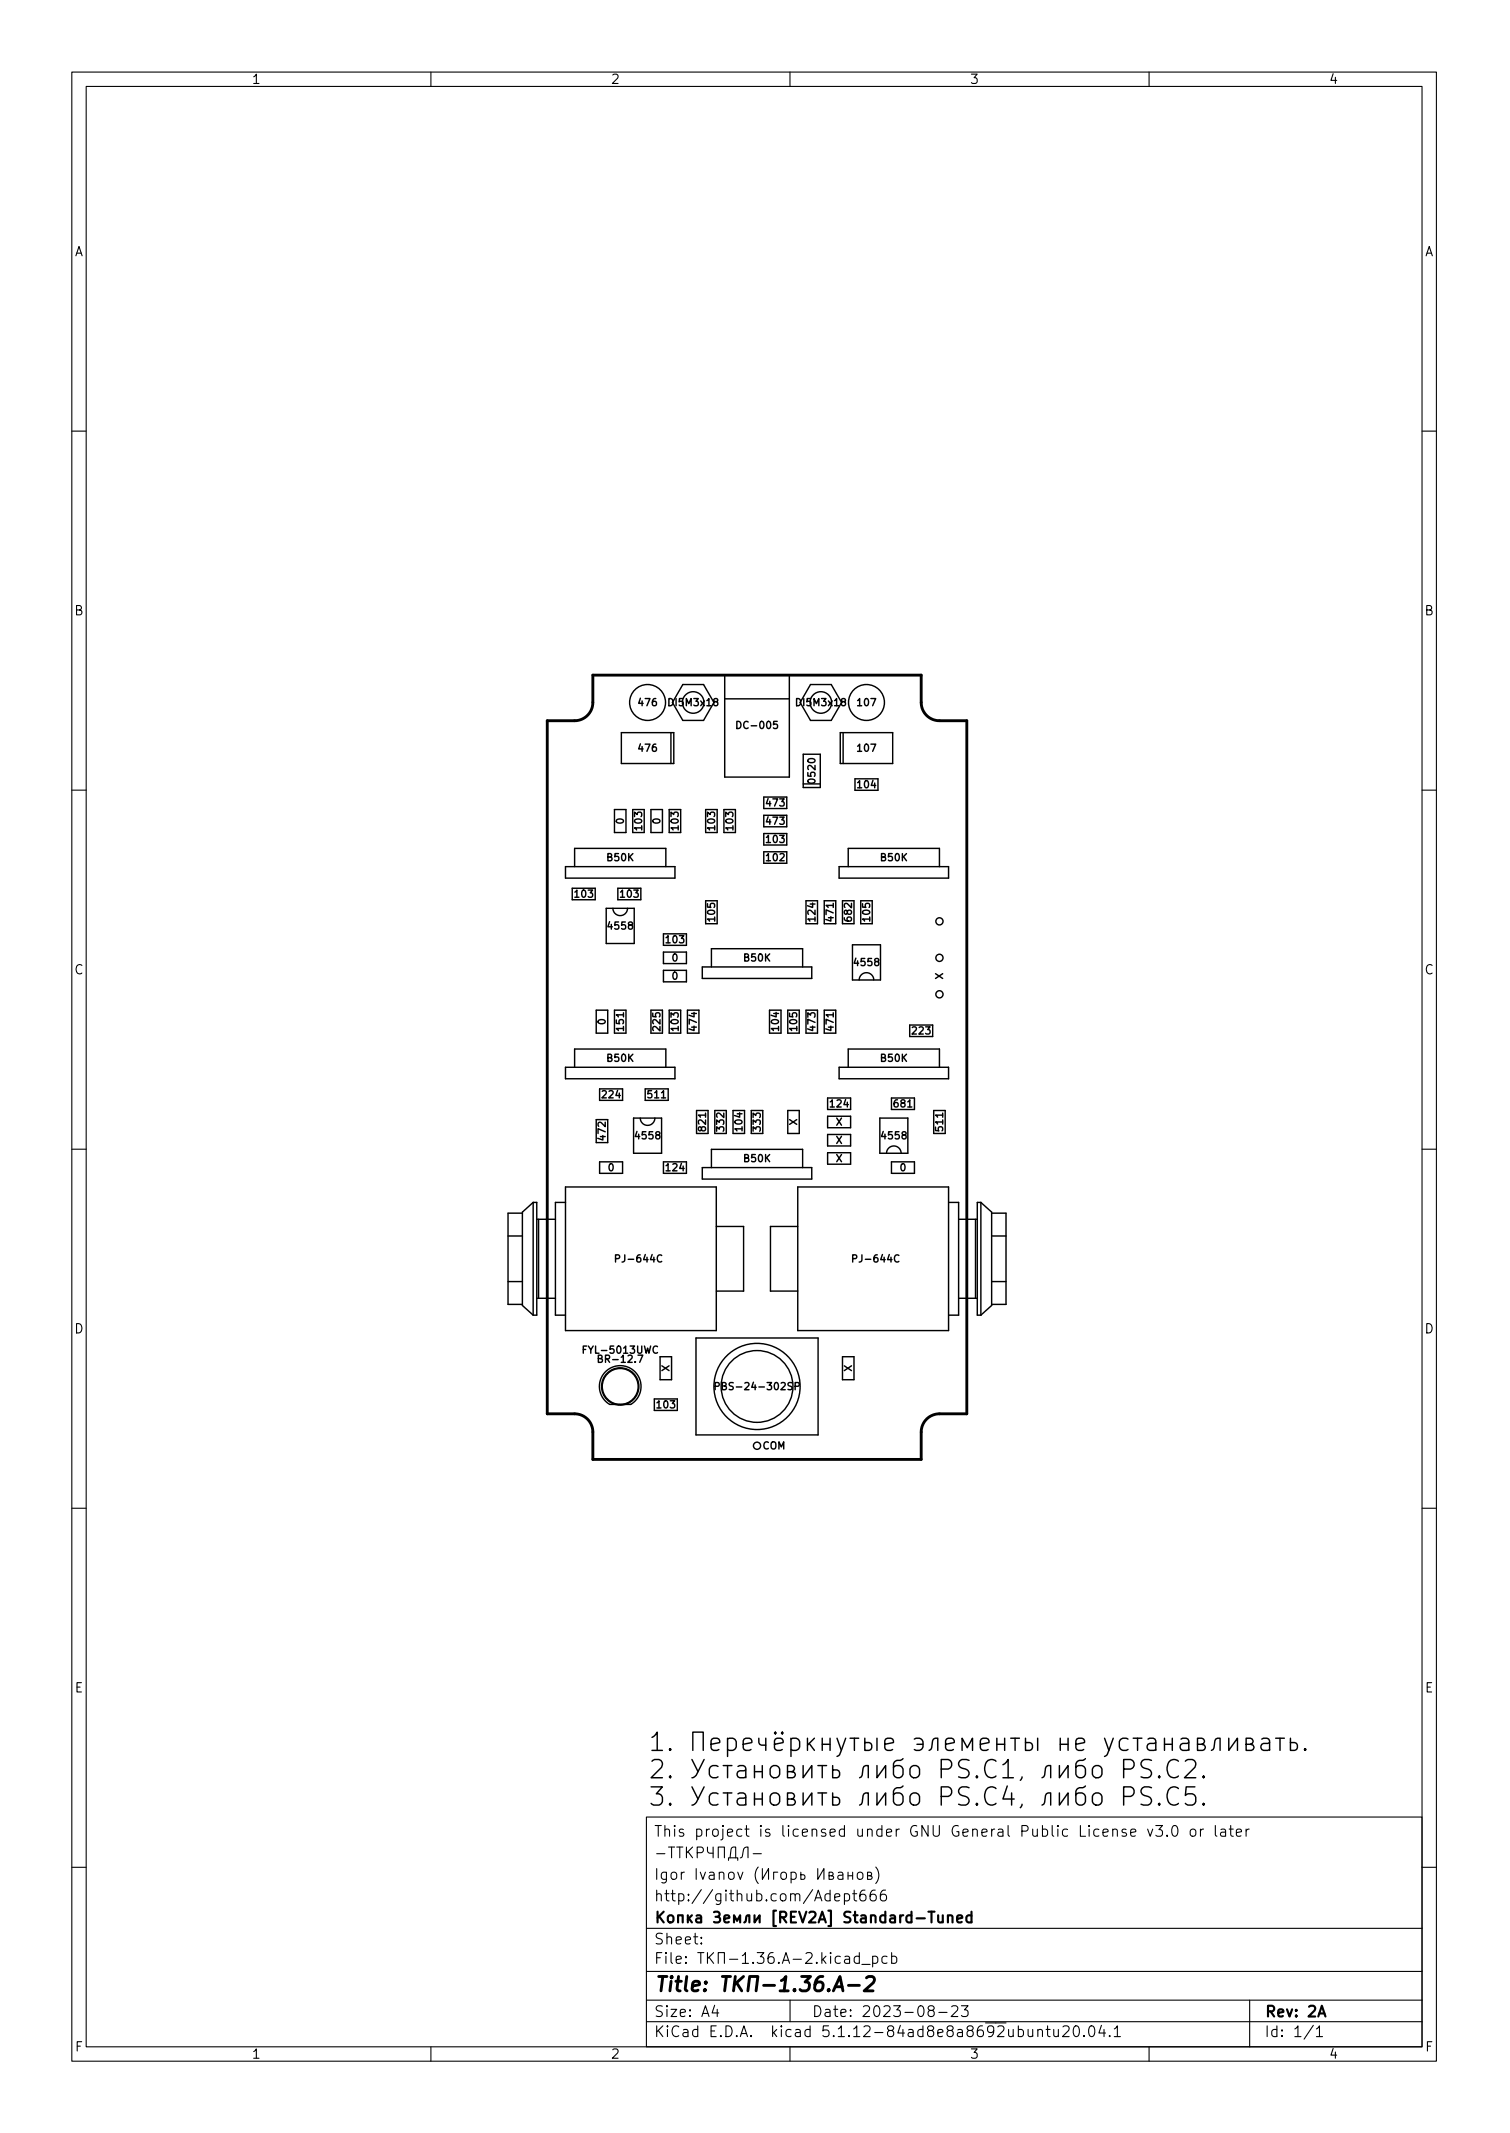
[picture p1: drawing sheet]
<svg xmlns="http://www.w3.org/2000/svg" width="210mm" height="297mm" viewBox="0 0 210 297" stroke-linecap="round" stroke-linejoin="round" font-family="sans-serif">
<defs><g id="words">
<g font-size="3.5">
<text x="90.2" y="243.9">1.</text>
<text x="90.2" y="251.5">3.</text>
<text x="90.2" y="247.7">2.</text>
<text x="96.1" y="251.5">PS.C4, PS.C5.</text>
<text x="96.1" y="247.7">PS.C1, PS.C2.</text>
</g>
<text font-size="2.8" x="91" y="277.3">Title: -1.36.A-2</text>
<g font-size="2.1">
<text x="91" y="255.8">This project is licensed under GNU General Public License v3.0 or later</text>
<text x="91" y="261.8">Igor Ivanov ( )</text>
<text x="91" y="264.8">http://github.com/Adept666</text>
<text x="92.2" y="267.8">[REV2A] Standard-Tuned</text>
<text x="91" y="273.5">File: -1.36.A-2.kicad_pcb</text>
<text x="91" y="270.8">Sheet:</text>
<text x="91" y="280.9">Size: A4</text>
<text x="113" y="280.9">Date: 2023-08-23</text>
<text x="176" y="280.9">Rev: 2A</text>
<text x="91" y="283.7">KiCad E.D.A. kicad 5.1.12-84ad8e8a8692ubuntu20.04.1</text>
<text x="176" y="283.7">Id: 1/1</text>
</g>
<g font-size="1.8">
<text x="35" y="11.7">1</text>
<text x="85" y="11.7">2</text>
<text x="135" y="11.7">3</text>
<text x="185" y="11.7">4</text>
<text x="10.3" y="35.7">A</text>
<text x="198.4" y="35.7">A</text>
<text x="10.3" y="85.7">B</text>
<text x="198.4" y="85.7">B</text>
<text x="10.3" y="135.7">C</text>
<text x="198.4" y="135.7">C</text>
<text x="10.3" y="185.7">D</text>
<text x="198.4" y="185.7">D</text>
<text x="10.4" y="235.7">E</text>
<text x="198.4" y="235.7">E</text>
<text x="10.4" y="285.7">F</text>
<text x="35" y="286.7">1</text>
<text x="85" y="286.7">2</text>
<text x="135" y="286.7">3</text>
<text x="185" y="286.7">4</text>
<text x="198.5" y="285.7">F</text>
</g>
<g font-size="1.4">
<text x="89" y="98.3">476</text>
<text x="93.3" y="98.3">DI5M3x18</text>
<text x="103" y="101.5">DC-005</text>
<text x="111.1" y="98.3">DI5M3x18</text>
<text x="119.5" y="98.3">107</text>
<text x="89" y="104.7">476</text>
<text x="119.5" y="104.7">107</text>
<text x="106.8" y="112.3">473</text>
<text x="113.5" y="108.9" transform="rotate(-90 113.5 108.9)">0520</text>
<text x="119.5" y="109.8">104</text>
<text x="84.6" y="119.9">B50K</text>
<text x="86.9" y="114.7" transform="rotate(-90 86.9 114.7)">0</text>
<text x="89.4" y="115.5" transform="rotate(-90 89.4 115.5)">103</text>
<text x="91.9" y="114.7" transform="rotate(-90 91.9 114.7)">0</text>
<text x="94.5" y="115.5" transform="rotate(-90 94.5 115.5)">103</text>
<text x="99.6" y="115.5" transform="rotate(-90 99.6 115.5)">103</text>
<text x="102.1" y="115.5" transform="rotate(-90 102.1 115.5)">103</text>
<text x="106.8" y="117.4">103</text>
<text x="106.8" y="119.9">102</text>
<text x="106.8" y="114.8">473</text>
<text x="122.7" y="119.9">B50K</text>
<text x="80.1" y="125">103</text>
<text x="86.5" y="125">103</text>
<text x="84.8" y="129.4">4558</text>
<text x="92.8" y="131.3">103</text>
<text x="99.6" y="128.2" transform="rotate(-90 99.6 128.2)">105</text>
<text x="113.5" y="128.2" transform="rotate(-90 113.5 128.2)">124</text>
<text x="116.1" y="128.2" transform="rotate(-90 116.1 128.2)">471</text>
<text x="118.6" y="128.2" transform="rotate(-90 118.6 128.2)">682</text>
<text x="121.2" y="128.2" transform="rotate(-90 121.2 128.2)">105</text>
<text x="93.6" y="136.4">0</text>
<text x="93.6" y="133.9">0</text>
<text x="103.6" y="133.9">B50K</text>
<text x="119.1" y="134.5">4558</text>
<text x="131.3" y="136.4" transform="rotate(-90 131.3 136.4)">X</text>
<text x="84.3" y="142.7" transform="rotate(-90 84.3 142.7)">0</text>
<text x="86.9" y="143.4" transform="rotate(-90 86.9 143.4)">151</text>
<text x="91.9" y="143.4" transform="rotate(-90 91.9 143.4)">225</text>
<text x="94.5" y="143.4" transform="rotate(-90 94.5 143.4)">103</text>
<text x="97" y="143.4" transform="rotate(-90 97 143.4)">474</text>
<text x="108.5" y="143.4" transform="rotate(-90 108.5 143.4)">104</text>
<text x="111" y="143.4" transform="rotate(-90 111 143.4)">105</text>
<text x="113.5" y="143.4" transform="rotate(-90 113.5 143.4)">473</text>
<text x="116.1" y="143.4" transform="rotate(-90 116.1 143.4)">471</text>
<text x="84.6" y="147.9">B50K</text>
<text x="122.7" y="147.9">B50K</text>
<text x="127.1" y="144">223</text>
<text x="83.9" y="152.9">224</text>
<text x="90.3" y="152.9">511</text>
<text x="115.7" y="154.2">124</text>
<text x="124.6" y="154.2">681</text>
<text x="84.3" y="158.7" transform="rotate(-90 84.3 158.7)">472</text>
<text x="88.6" y="158.7">4558</text>
<text x="98.3" y="157.4" transform="rotate(-90 98.3 157.4)">821</text>
<text x="100.8" y="157.4" transform="rotate(-90 100.8 157.4)">332</text>
<text x="103.4" y="157.4" transform="rotate(-90 103.4 157.4)">104</text>
<text x="103.6" y="161.8">B50K</text>
<text x="105.9" y="157.4" transform="rotate(-90 105.9 157.4)">333</text>
<text x="111" y="156.7" transform="rotate(-90 111 156.7)">X</text>
<text x="116.4" y="161.8">X</text>
<text x="116.4" y="156.7">X</text>
<text x="116.4" y="159.3">X</text>
<text x="122.9" y="158.7">4558</text>
<text x="131.3" y="157.4" transform="rotate(-90 131.3 157.4)">511</text>
<text x="84.7" y="163.1">0</text>
<text x="92.8" y="163.1">124</text>
<text x="125.3" y="163.1">0</text>
<text x="86.2" y="175.8">PJ-644C</text>
<text x="119.2" y="175.8">PJ-644C</text>
<text x="81.6" y="188.5">FYL-5013UWC</text>
<text x="83.8" y="189.8">BR-12.7</text>
<text x="93.2" y="191" transform="rotate(-90 93.2 191)">X</text>
<text x="118.6" y="191" transform="rotate(-90 118.6 191)">X</text>
<text x="91.5" y="196.1">103</text>
<text x="100.6" y="193.6">PBS-24-302SP</text>
<text x="106" y="201.8">COM</text>
</g>
</g></defs>
<g fill="none" stroke="#000" stroke-width=".15">
<path d="M10 10h190v277h-190zM12 12h186v273h-186zM60 10v2M110 10v2M160 10v2M10 60h2M198 60h2M10 110h2M198 110h2M10 160h2M198 160h2M10 210h2"/>
<path d="M198 210h2M90 253h108v32h-108zM91.4 258.1h1.2M93.1 257.2h.8M93.5 257.2v1.5M94.2 257.2h.9M94.7 257.2v1.5M95.6 257.2v1.5M95.8 257.9l.6 .8M96.4 257.2l-.8 .9M97.1 258h.6a.41 .41 0 0 0 .3-.4 .41 .41 0 0 0-.3-.4h-.6v1.5M98.5 257.2l.1 .7 .2 .2h.5"/>
<path d="M99.3 257.2v1.5M100 258.7v-1.5h.9v1.5M101.4 259.1v-.4h1.3v.4M101.7 258.7l.1-1.2 .3-.3h.3v1.5M103.1 258.7l.2-.1 .1-.1 .1-.9a.51 .51 0 0 1 .7-.4v1.5M104.9 258.1h1.1M157.4 255.2l.8-.1-.1-.3-.4-.1-.3 .2 .1 .7 .2 .1 .4-.1M159.8 254.7l.4 1 .3-1M160.9 254.2h1l-.5 .6a.41 .41 0 0 1 .5 .3v.3l-.2 .2-.5 .1-.3-.1M162.5 255.6h.1l-.1 .1-.1-.1h.1v.1M163.3 254.4a.36 .36 0 0 1 .4-.2 .36 .36 0 0 1 .2 .3 .77 .77 0 0 1-.4 1.2 .91 .91 0 0 1-.2-1.3zM165.9 254.8a.41 .41 0 0 1 .6 .2v.4a.41 .41 0 0 1-.4 .3 .41 .41 0 0 1-.4-.3v-.4z"/>
<path d="M167.2 254.7v1M167.6 254.7l-.3 .1-.1 .2M169.2 254.2v1.3l.2 .2M170 254.8l.2-.1 .4 .1 .1 .9M170.7 255.1h-.5a.29 .29 0 0 0-.3 .3 .29 .29 0 0 0 .3 .3l.5-.1M171.2 254.7h.5M171.4 254.2v1.3v.1l.3 .1M172.2 255.2l.7-.1-.1-.3-.4-.1-.2 .2v.7l.2 .1 .4-.1M173.5 254.7v1M173.9 254.7l-.2 .1-.2 .2M10 260h2M90 278.5h108"/>
<path d="M90 274.5h108M90 268.5h108M97.7 270.6v.1l-.1-.1h.1v.1M97.7 269.8v.1h-.1l.1-.1v.1M99.5 279.2l-.3 1.1h.9M99.9 279.8v1M105.6 260a1.72 1.72 0 0 0 0 2.3M106.2 260.2v1.5l.8-1.5v1.5M108.3 260.7h-.6v1M108.9 260.8a.41 .41 0 0 1 .6 .2v.4a.41 .41 0 0 1-.4 .3 .41 .41 0 0 1-.4-.3v-.4zM110 278.5v3M110.2 260.8l.4-.1 .3 .3v.4l-.2 .2-.1 .1-.4-.1"/>
<path d="M110.2 260.7v1.5M111.5 260.7v1l.5-.1 .1-.1-.1-.4h-.5M113.9 260.2v1.5l.8-1.5v1.5M114.6 272.8l.4 .6M115 272.4l-.6 .6M115.4 261.2l.5-.1 .1-.1-.1-.2-.5-.1v1h.5l.1-.1 .1-.2-.1-.1-.2-.1M115.7 271.9l-.1 .1 .1 .1v-.1v-.1v.2M115.7 272.4v1M116.2 264.2l.7-.1v-.3l-.5-.1-.2 .2 .1 .7 .1 .1 .5-.1M116.7 260.8l.2-.1 .4 .1 .1 .9M117 272.5l-.4-.1-.3 .3v.4l.1 .2 .2 .1 .4-.1M117.4 261.1h-.5a.29 .29 0 0 0-.3 .3 .29 .29 0 0 0 .3 .3l.5-.1"/>
<path d="M117.6 263.8l.4-.1 .3 .3v.4l-.1 .2-.2 .1-.4-.1M117.6 263.7v1.5M117.7 272.5l.1-.1 .4 .1 .1 .9M118.1 261.2h.6M118.1 260.7v1M118.3 272.8h-.5a.29 .29 0 0 0-.2 .3 .29 .29 0 0 0 .2 .3l.5-.1M118.7 263.7h.6M118.7 260.7v1M118.9 263.2v1.3l.1 .1 .3 .1M119.5 260.8a.41 .41 0 0 1 .7 .2v.4a.41 .41 0 0 1-.4 .3 .41 .41 0 0 1-.4-.3v-.4zM119.7 272.5l-.5-.1-.3 .3v.4l.2 .2 .1 .1 .5-.1M119.7 271.9v1.5"/>
<path d="M120 273.6h1.2M120.4 263.2a.59 .59 0 0 0-.7 .7v.5l.2 .2 .4 .1 .2-.1 .1-.5-.2-.2-.4-.1-.3 .3M120.8 261.2l.5-.1 .1-.1-.1-.2-.5-.1v1h.4l.2-.1v-.2v-.1l-.2-.1M121.5 272.5l.4-.1 .3 .3v.4l-.1 .2-.2 .1-.4-.1M121.5 272.4v1.5M121.9 263.2a.59 .59 0 0 0-.7 .7v.5l.1 .2 .4 .1 .2-.1 .1-.5-.1-.2-.5-.1-.2 .3M121.9 260a1.72 1.72 0 0 1 0 2.3M123.3 263.2a.59 .59 0 0 0-.7 .7v.5l.1 .2 .5 .1 .2-.1v-.5l-.1-.2-.4-.1-.3 .3M123.5 272.5l-.4-.1-.3 .3v.4l.1 .2 .2 .1 .4-.1M124.2 272.5l.4-.1 .3 .3v.4l-.2 .2-.1 .1-.4-.1M124.2 271.9v1.5M129.5 280l-.1-.1a.31 .31 0 0 1-.2-.3 .31 .31 0 0 1 .3-.3h.3l.3 .3-.2 .3-.5 .1-.2 .2 .1 .5 .2 .1h.3l.3-.3v-.3l-.3-.2"/>
<path d="M132.5 279.5l.2-.2 .5 .1a.41 .41 0 0 1 .1 .6l-.9 .8h1M133.9 279.3h.9l-.5 .6a.41 .41 0 0 1 .5 .3v.3l-.1 .2-.6 .1-.2-.1M174 278.5v6.5M198 260h2M60 285v2M90 281.5h108M110 285v2M130.7 280.2h1.2M144.5 282.8a.37 .37 0 0 1 .7 0v.8M144.5 282.6v1M145.7 282.6h.5M145.9 282.1v1.3v.1l.3 .1"/>
<path d="M146.7 282.6l.1 .9a.41 .41 0 0 0 .6 0M147.4 282.6v1M148 282.3l.2-.2 .5 .1a.41 .41 0 0 1 .1 .6l-.9 .8h1M149.6 282.3a.36 .36 0 0 1 .4-.2 .36 .36 0 0 1 .2 .3 .77 .77 0 0 1-.4 1.2 .91 .91 0 0 1-.2-1.3zM150.9 283.5h.1l-.1 .1v-.1v.1M151.8 282.2a.36 .36 0 0 1 .6 .2 .77 .77 0 0 1-.5 1.2 1 1 0 0 1-.1-1.4zM153.4 282l-.4 1.1h.9M153.7 282.6v1M154.5 283.5h.1l-.1 .1-.1-.1h.1v.1M155.2 282.5l.4-.4v1.5M155.2 283.6h.8M160 285v2"/>
<path d="M182.9 282l-1.3 2M183.3 282.5l.4-.4v1.5M183.3 283.6h.9"/>
</g>
<g fill="none" stroke="#000" stroke-width=".3">
<path d="M91.6 266.2v1.5M92.4 266.2l-.8 .9M118.4 266.3l-.2-.1-.5 .1a.36 .36 0 0 0-.1 .4 .36 .36 0 0 0 .2 .2 .55 .55 0 0 1 .6 .4l-.1 .3-.2 .1-.5-.1M118.8 266.7h.6M119.1 266.2v1.3v.1l.3 .1M119.9 266.8l.2-.1 .4 .1 .1 .9M120.6 267.1h-.5a.29 .29 0 0 0-.3 .3 .29 .29 0 0 0 .3 .3l.5-.1M121.3 266.9a.37 .37 0 0 1 .6 0v.8M121.3 266.7v1M123.3 266.8l-.5-.1-.2 .3v.4l.1 .2 .1 .1 .5-.1M123.3 266.2v1.5M124 266.8l.1-.1 .5 .1v.9"/>
<path d="M124.6 267.1h-.5a.29 .29 0 0 0-.2 .3 .29 .29 0 0 0 .2 .3l.5-.1M125.3 266.7v1M125.8 266.7l-.3 .1-.2 .2M126.9 266.8l-.4-.1-.3 .3v.4l.1 .2 .2 .1 .4-.1M126.9 266.2v1.5M127.6 267.1h1.2M129.3 266.2h.8M129.7 266.2v1.5M130.6 266.7l.1 .9a.41 .41 0 0 0 .6 0M131.3 266.7v1M132 266.9a.37 .37 0 0 1 .6 0v.8M132 266.7v1"/>
<path d="M133.3 267.2l.7-.1-.1-.3-.4-.1-.2 .2v.7l.2 .1 .4-.1M135.3 266.8l-.5-.1-.2 .3v.4l.1 .2 .1 .1 .5-.1M135.3 266.2v1.5M183.6 280.8l.5-1.5 .5 1.5"/>
</g>
<path d="M82.5 94h45.8v3.8a2.54 2.54 0 0 0 2.5 2.6h3.8v96.5h-3.8a2.54 2.54 0 0 0-2.5 2.5v3.8h-45.8v-3.8a2.54 2.54 0 0 0-2.5-2.5h-3.8v-96.5h3.8a2.54 2.54 0 0 0 2.5-2.6zM111.6 275.2h1.3l-.8 .8h.3l.2 .2 .1 .7-.2 .2-.3 .1h-.5l-.3-.1M114.6 275.2a.91 .91 0 0 0-1.1 .9l-.1 .8 .2 .2a.66 .66 0 0 0 1-.2v-.5l-.1-.3a.66 .66 0 0 0-1 .3M115.4 277.1h.1l-.1 .1-.1-.1h.1v.1M116 277.2l1-2 .4 2M116.3 276.7h1M118.1 276.5h1.6M120.6 275.4l.4-.2h.4a.45 .45 0 0 1 .3 .6l-.1 .3-1.3 1.1h1.3" fill="none" stroke="#000" stroke-width=".4"/>
<g fill="none" stroke="#000" stroke-width=".2">
<path d="M95.1 95.3h2.9l1.4 2.5-1.4 2.5h-2.9l-1.5-2.5zM100.9 97.3h9M100.9 94h9v14.2h-9zM112.9 95.3h2.8l1.5 2.5-1.5 2.5h-2.8l-1.5-2.5zM85.6 112.7h1.6v3.2h-1.6zM86.5 102h7.3v4.3h-7.3zM88.1 112.7h1.6v3.2h-1.6zM90.6 112.7h1.6v3.2h-1.6zM93.2 112.7h1.6v3.2h-1.6zM93.4 102v4.3M98.3 112.7h1.6v3.2h-1.6zM100.8 112.7h1.6v3.2h-1.6z"/>
<path d="M102.6 100.5a.51 .51 0 0 1 .6 .5 .51 .51 0 0 1-.6 .5zM106.4 116.1h3.1v1.6h-3.1zM106.4 111h3.1v1.6h-3.1M106.4 113.5h3.1v1.6h-3.1M106.4 118.6h3.1v1.6h-3.1zM108.2 100.5h-.5v.4l.1-.1 .4 .1 .1 .1-.1 .4-.1 .1-.4-.1M111.8 105h2.4v4.7h-2.4zM111.8 109.2h2.4M117 102h7.3v4.3h-7.3zM117.4 102v4.3M122.2 108.5h-3.1v1.6h3.1M78.7 120.7h15.3v1.6h-15.3z"/>
<path d="M79.7 123.7h3.2v1.6h-3.2zM80 120.7v-2.6h12.7v2.6M84.4 126.5h3.9v4.9h-3.9zM85.3 126.5a1.02 1.02 0 0 0 1.1 1 1.02 1.02 0 0 0 1-1M86 123.7h3.2v1.6h-3.2zM92.4 130h3.2v1.6h-3.2zM92.4 132.6h3.2v1.6h-3.2zM92.4 135.1h3.2v1.6h-3.2zM97.8 134.7h15.2v1.6h-15.2zM98.3 125.4h1.6v3.2h-1.6zM99.1 134.7v-2.6h12.7v2.6M112.2 125.4v3.2h1.6v-3.2"/>
<path d="M114.8 128.6v-3.2h1.6v3.2M116.8 120.7h15.3v1.6h-15.3zM117.3 128.6v-3.2h1.6v3.2M118.1 120.7v-2.6h12.7v2.6M118.7 131.6h3.9v4.9h-3.9zM119.6 136.5a1.02 1.02 0 0 1 1-1 1.02 1.02 0 0 1 1.1 1M119.8 125.4h1.7v3.2h-1.7zM78.7 148.6h15.3v1.6h-15.3zM80 148.6v-2.5h12.7v2.5M83 140.7h1.6v3.2h-1.6zM83 159.1v-3.2h1.6v3.2M83.5 151.6h3.2"/>
<path d="M83.5 153.2h3.2M85.6 140.7h1.6v3.2h-1.6zM88.2 155.7h3.9v4.9h-3.9zM89.2 155.7a1.02 1.02 0 0 0 1 1 1.02 1.02 0 0 0 1-1M89.8 151.6h3.2v1.6h-3.2M90.6 143.9v-3.2h1.6v3.2M93.2 140.7h1.6v3.2h-1.6zM95.7 140.7v3.2M97 157.8v-3.2h1.6v3.2M97.3 140.7v3.2M99.5 157.8v-3.2h1.6v3.2M102.1 154.6v3.2h1.6v-3.2"/>
<path d="M104.6 157.8v-3.2h1.6v3.2M107.1 140.7v3.2h1.7v-3.2M109.7 140.7h1.6v3.2h-1.6zM109.7 154.6h1.6v3.2h-1.6zM112.2 143.9v-3.2h1.6v3.2M114.8 143.9v-3.2h1.6v3.2M115.2 155.4h3.2v1.6h-3.2zM115.2 158h3.2v1.6h-3.2zM116.8 148.6h15.3v1.6h-15.3zM118.1 148.6v-2.5h12.7v2.5M118.4 152.9h-3.2v1.6h3.2M122.5 155.7h3.9v4.9h-3.9z"/>
<path d="M124.1 152.9h3.2v1.6h-3.2M126.7 142.7h3.2v1.6h-3.2M130 157.8v-3.2h1.6v3.2M70.7 172.1h2M70.7 178.5h2M72.7 168.9h-2v12.7h2M74.2 167.4l-1.5 1.4v13l1.5 1.3M74.2 167.4h.5v15.7h-.5M74.2 167.4v15.7M74.7 169.8h2.6M75 169.8v11M78.7 165.3h21v20h-21z"/>
<path d="M78.7 167.4h-1.4v15.7h1.4M83.5 161.8h3.2v1.6h-3.2zM85.7 175.3l.5-.1 .1-.1-.1-.3-.5-.1v1M92.1 174.8a.47 .47 0 0 0-.6 .4 .47 .47 0 0 0 .4 .5h.2M95.6 161.8h-3.2v1.6h3.2M97.8 162.6h15.2v1.6h-15.2zM99.1 162.6v-2.5h12.7v2.5M99.7 170.8h3.8v9h-3.8M111.1 165.3h21v20h-21zM111.1 170.8h-3.8v9h3.8M115.2 160.5h3.2v1.6h-3.2zM118.7 175.3l.5-.1 .1-.1v-.3l-.6-.1v1"/>
<path d="M123.4 160.6a1.02 1.02 0 0 1 1.1-1 1.02 1.02 0 0 1 1 1M124.1 161.8h3.2v1.6h-3.2zM125.2 174.8a.47 .47 0 0 0-.7 .4 .47 .47 0 0 0 .5 .5h.2M132.1 167.4h1.4v15.7h-1.4M133.5 169.8h2.6M135.8 169.8v11M136.6 167.4h-.5v15.7h.5M136.6 167.4l1.5 1.4v13l-1.5 1.3M136.6 167.4v15.7M138.1 172.1h2M138.1 178.5h2M138.1 168.9h2v12.7h-2"/>
<path d="M74.7 180.8h2.6M81.2 187.9h.4M81.7 187.4h-.5v1M83.3 189.2l.4-.1 .1-.1v-.2l-.5-.1v1h.4l.1-.1 .1-.2-.3-.2M84.3 191a2.9 2.9 0 0 1 4.3 .3 2.9 2.9 0 0 1-.8 4.3h-2.9a2.9 2.9 0 0 1-.6-4.6zM88.8 188.7h.7l-.4 1M91.1 194.8h3.2v1.6h-3.2zM91.9 188.9h1.6v3.2h-1.6zM96.9 186.3h17v13.5h-17zM99.6 193.1l.5-.1v-.1v-.3l-.5-.1v1M110.7 193.1l.5-.1 .1-.1-.1-.3-.5-.1v1M117.3 188.9h1.6v3.2h-1.6z"/>
<path d="M133.5 180.8h2.6M96.5 243.8v-2.6h1.4v2.6M99 242.9l1.2-.2-.1-.5-.2-.1h-.5l-.3 .1-.1 .2v1l.1 .2 .3 .2h.5l.2-.2M101.3 242.2l.2-.1h.5l.3 .1 .2 .3v.8l-.2 .3-.3 .2h-.5l-.2-.2M101.3 242.1v2.5M103.5 242.9l1.2-.2-.1-.5-.3-.1h-.5l-.2 .1-.1 .2v1l.1 .2 .2 .2h.5l.3-.2M105.7 242.1v.6l.1 .2 .2 .1h.6M106.6 242.1v1.7M107.8 242.9l1.2-.2-.1-.5-.2-.1h-.5l-.2 .1-.2 .2v1l.2 .2 .2 .2h.5l.2-.2M108 241.2l.1 .1-.1 .2-.2-.2 .2-.1v.3M108.9 241.2l.1 .1-.1 .2-.1-.2 .1-.1v.3M110.1 242.2l.3-.1h.5l.2 .1 .2 .3v.8l-.2 .3-.2 .2h-.5l-.3-.2"/>
<path d="M110.1 242.1v2.5M112.4 242.1v1.7M112.7 242.8l.7 1M113.4 242.1l-1 .9M114.5 242.9h1.1M114.5 242.1v1.7M115.6 242.1v1.7M116.5 242.1l.7 1.7M117.8 242.1l-.9 2.3-.4 .2M118.4 242.1h1.2M119 242.1v1.7M120.4 242.1v1.7h.6l.3-.2 .1-.2v-.4l-.1-.2-.3-.1h-.6"/>
<path d="M122.1 249.7v1.7l1.2-1.7v1.7M122.1 245.9v1.7l1.2-1.7v1.7M122.1 242.1v1.7M123.2 242.9l1.2-.2-.1-.5-.3-.1h-.4l-.3 .1-.1 .2v1l.1 .2 .3 .2h.4l.3-.2M125.7 248.7l-.3 .3h-.5l-.4 .2-.1 .2v1.5a.69 .69 0 0 0 .7 .5 .69 .69 0 0 0 .6-.5v-.7l-.2-.4-.2-.1h-.5l-.4 .2M125.7 244.9l-.3 .2h-.5l-.4 .3-.1 .2v1.5a.69 .69 0 0 0 .7 .5 .69 .69 0 0 0 .6-.5v-.7l-.2-.4-.2-.1h-.5l-.4 .2M126.8 249.9a.69 .69 0 0 1 .7-.2 .69 .69 0 0 1 .5 .5v.7a.69 .69 0 0 1-.6 .5 .69 .69 0 0 1-.7-.5v-.7zM126.8 246.1a.69 .69 0 0 1 .7-.2 .69 .69 0 0 1 .5 .5v.7a.69 .69 0 0 1-.6 .5 .69 .69 0 0 1-.7-.5v-.7zM127.3 242.2l.3-.1h.4l.3 .1 .2 .3v.8l-.2 .3-.3 .2h-.4l-.3-.2M127.7 242.9h.8M129.4 243.8l.2-.2 .1-.2 .2-1 .1-.2 .2-.1h.4v1.7M131.1 250.2h.9a.69 .69 0 0 0 .5-.7 .69 .69 0 0 0-.5-.7h-.9v2.6"/>
<path d="M131.1 246.4h.9a.69 .69 0 0 0 .5-.7 .69 .69 0 0 0-.5-.7h-.9v2.6M131.7 242.9l1.2-.2-.1-.5-.3-.1h-.5l-.2 .1-.1 .2v1l.1 .2 .2 .2h.5l.3-.2M134 243.8v-1.7l.7 1.3 .7-1.3v1.7M134.9 249l-.3-.2h-.6a.62 .62 0 0 0-.5 .6 .62 .62 0 0 0 .5 .6 .93 .93 0 0 1 .9 .7 .65 .65 0 0 1-.5 .7h-.6l-.3-.1M134.9 245.1l-.3-.1h-.6a.62 .62 0 0 0-.5 .6 .62 .62 0 0 0 .5 .6 .93 .93 0 0 1 .9 .6 .65 .65 0 0 1-.5 .8h-.6l-.3-.2M136 251.1l.1 .2-.1 .1-.1-.1 .1-.2v.3M136 247.3l.1 .1-.1 .2-.1-.2 .1-.1v.3M136.5 242.9l1.2-.2-.1-.5-.2-.1h-.5l-.3 .1-.1 .2v1l.1 .2 .3 .2h.5l.2-.2M138.7 249.1a.95 .95 0 0 0-1.1-.2 .95 .95 0 0 0-.5 1 1.08 1.08 0 0 0 .3 1.2 1.08 1.08 0 0 0 1.2 .2l.1-.2M138.7 245.3a.95 .95 0 0 0-1.1-.2 .95 .95 0 0 0-.5 1 1.08 1.08 0 0 0 .3 1.2 1.08 1.08 0 0 0 1.2 .1l.1-.1M138.8 242.9h1.1M138.8 242.1v1.7"/>
<path d="M139.6 245.8l.3-.2 .5-.6v2.6M139.6 247.6h1.5M139.9 242.1v1.7M140.3 248.7l-.7 1.8h1.6M140.7 242.1h1.2M140.9 249.7v1.7M141.3 242.1v1.7M142.3 251.3l-.2 .4M142.3 247.4l-.2 .5M142.8 242.1v1.7h.6l.2-.2 .2-.2v-.4l-.2-.2-.2-.1h-.6M144.5 242.1v1.7M145.1 251.4l.2-.1 .2-.3 .1-1 .1-.2 .2-.1h.4v1.7"/>
<path d="M145.1 247.6l.2-.2 .2-.2 .1-1 .1-.2 .2-.1h.4v1.7M147.5 249.7v1.7l1.2-1.7v1.7M147.5 245.9v1.7l1.2-1.7v1.7M147.6 242.9h1.1M147.6 242.1v1.7M148.7 242.1v1.7M149.8 242.9l1.2-.2-.1-.5-.2-.1h-.5l-.3 .1-.1 .2v1l.1 .2 .3 .2h.5l.2-.2M151.1 248.7l-.3 .3h-.5l-.4 .2-.1 .2v1.5a.69 .69 0 0 0 .7 .5 .69 .69 0 0 0 .6-.5v-.7l-.2-.4-.2-.1h-.5l-.4 .2M151.1 244.9l-.3 .2h-.5l-.4 .3-.1 .2v1.5a.69 .69 0 0 0 .7 .5 .69 .69 0 0 0 .6-.5v-.7l-.2-.4-.2-.1h-.5l-.4 .2M152.2 249.9a.69 .69 0 0 1 .7-.2 .69 .69 0 0 1 .5 .5v.7a.69 .69 0 0 1-.6 .5 .69 .69 0 0 1-.7-.5v-.7zM152.2 246.1a.69 .69 0 0 1 .7-.2 .69 .69 0 0 1 .5 .5v.7a.69 .69 0 0 1-.6 .5 .69 .69 0 0 1-.7-.5v-.7zM153.8 242.1l.6 1.7"/>
<path d="M155 242.1l-.8 2.3-.4 .2M156.5 250.2h.9a.69 .69 0 0 0 .5-.7 .69 .69 0 0 0-.5-.7h-.9v2.6M156.5 246.4h.9a.69 .69 0 0 0 .5-.7 .69 .69 0 0 0-.5-.7h-.9v2.6M157.1 242.2l-.3-.1h-.5l-.2 .1-.2 .3v.8l.2 .3 .2 .2h.5l.3-.2M157.8 242.1h1.2M158.4 242.1v1.7M159.8 242.2l.3-.1h.5l.2 .1 .1 .2v1.4M160.3 249l-.3-.2h-.6a.62 .62 0 0 0-.5 .6 .62 .62 0 0 0 .5 .6 .93 .93 0 0 1 .9 .7 .65 .65 0 0 1-.5 .7h-.6l-.3-.1M160.3 245.1l-.3-.1h-.6a.62 .62 0 0 0-.5 .6 .62 .62 0 0 0 .5 .6 .93 .93 0 0 1 .9 .6 .65 .65 0 0 1-.5 .8h-.6l-.3-.2M160.9 242.7l-.2 .1h-.6a.5 .5 0 0 0-.4 .5 .5 .5 0 0 0 .4 .5h.6l.2-.2M161.4 251.1l.1 .2-.1 .1-.1-.1 .1-.2v.3M161.4 247.3l.1 .1-.1 .2-.1-.2 .1-.1v.3"/>
<path d="M162.1 242.9h1.1M162.1 242.1v1.7M163.2 242.1v1.7M164.1 249.1a.95 .95 0 0 0-1.1-.2 .95 .95 0 0 0-.5 1 1.08 1.08 0 0 0 .3 1.2 1.08 1.08 0 0 0 1.2 .2l.1-.2M164.1 245.3a.95 .95 0 0 0-1.1-.2 .95 .95 0 0 0-.5 1 1.08 1.08 0 0 0 .3 1.2 1.08 1.08 0 0 0 1.2 .1l.1-.1M164.4 242.2l.3-.1h.5l.2 .1 .1 .2v1.4M165 245.3l.4-.3h.6a.69 .69 0 0 1 .4 1.1l-1.5 1.5h1.6M165.5 242.7l-.2 .1h-.6a.5 .5 0 0 0-.4 .5 .5 .5 0 0 0 .4 .5h.6l.2-.2M166.4 248.8h-1.2l-.2 1.2 .4-.2h.6l.3 .1 .2 .4v.6l-.1 .2-.4 .3h-.6l-.4-.3M166.7 242.9h.6l.3-.1 .1-.3-.1-.3-.3-.1h-.6v1.7h.8l.2-.2 .1-.3-.1-.3-.4-.1M167.6 251.1l.1 .2-.1 .1-.1-.1 .1-.2v.3M167.6 247.3l.1 .1-.1 .2-.1-.2 .1-.1v.3"/>
<path d="M168.7 243.8l.2-.2 .1-.2 .2-1 .1-.2 .2-.1h.4v1.7M171.1 242.1v1.7l1.2-1.7v1.7M173.5 242.9h.6l.3-.1 .1-.3-.1-.3-.3-.1h-.6v1.7h.7l.3-.2 .1-.3-.1-.3-.4-.1M175.7 242.2l.2-.1h.5l.3 .1 .1 .2v1.4M176.8 242.7l-.3 .1h-.6a.5 .5 0 0 0-.3 .5 .5 .5 0 0 0 .3 .5h.6l.3-.2M177.6 242.1h1.2M178.2 242.1v1.7M179.7 242.1v1.7h.6l.2-.2 .2-.2v-.4l-.2-.2-.2-.1h-.6M181.7 243.5l.2 .1-.2 .2-.1-.2 .1-.1v.3"/>
<circle cx="90.2" cy="97.8" r="2.5"/>
<circle cx="96.5" cy="97.8" r="1.5"/>
<circle cx="114.3" cy="97.8" r="1.5"/>
<circle cx="120.6" cy="97.8" r="2.5"/>
<circle cx="130.8" cy="128.3" r=".5"/>
<circle cx="130.8" cy="138.5" r=".5"/>
<circle cx="130.8" cy="133.4" r=".5"/>
<circle cx="86.4" cy="193.1" r="2.5"/>
<circle cx="86.4" cy="193.1" r="2.6"/>
<circle cx="105.4" cy="193.1" r="6"/>
<circle cx="105.4" cy="193.1" r="5"/>
<circle cx="105.4" cy="201.3" r=".5"/>
</g>
<use href="#words"/>
</svg>
